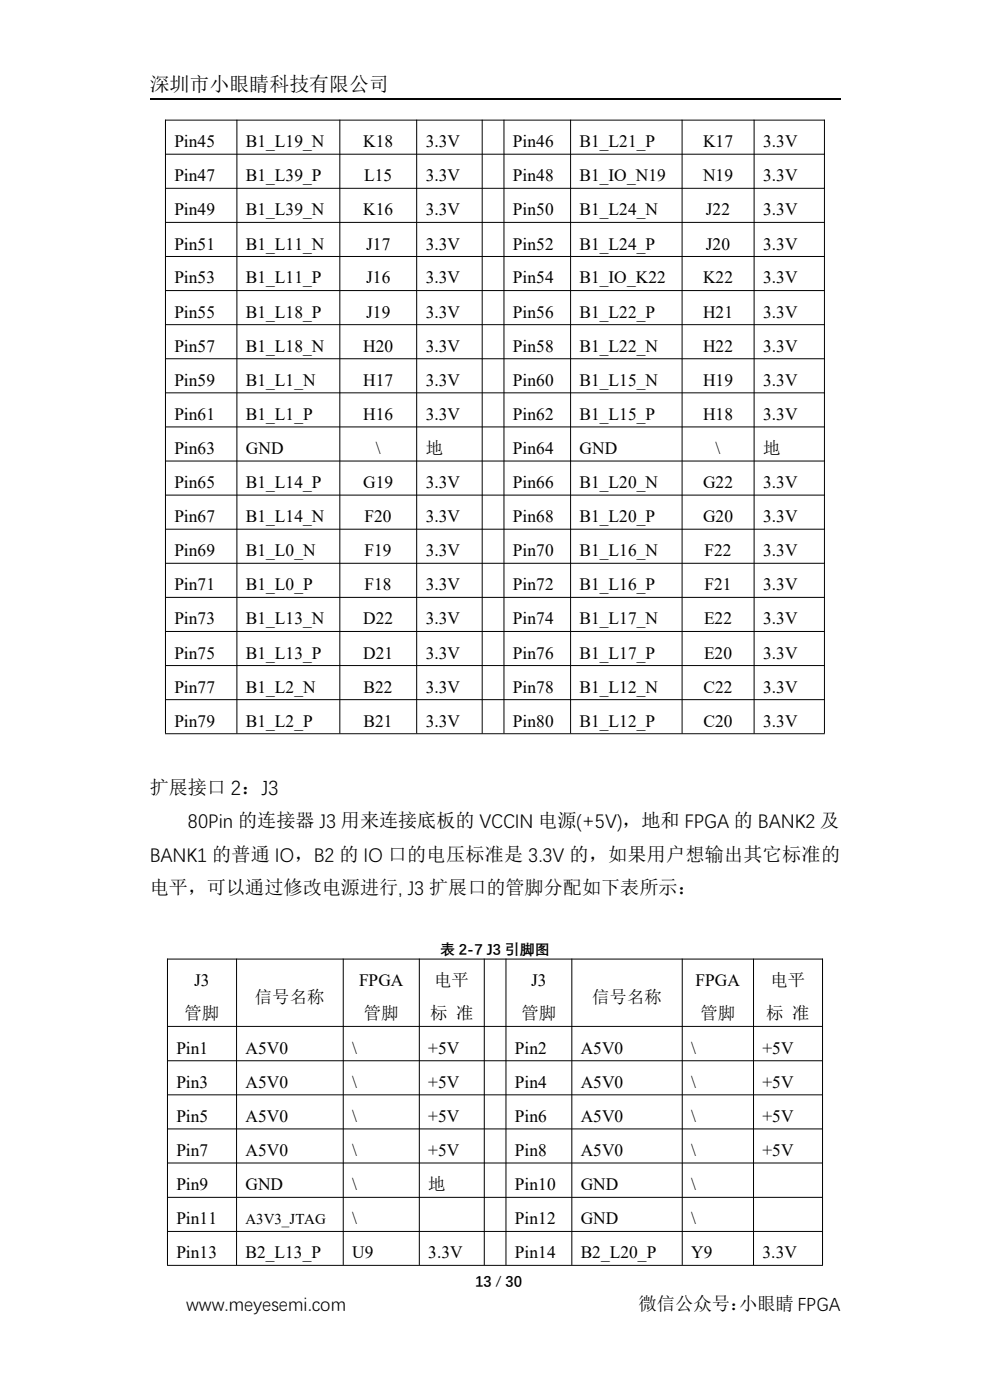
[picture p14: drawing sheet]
<svg xmlns="http://www.w3.org/2000/svg" width="210mm" height="297mm" viewBox="0 0 210 297" stroke-linecap="round" stroke-linejoin="round" font-family="sans-serif">
<defs><g id="words">
<text font-size="4.2" x="31.7" y="19.3">深圳市小眼睛科技有限公司</text>
<g font-size="4.1">
<text x="31.7" y="168.5">扩展接口 2：J3</text>
<text x="39.9" y="175.5">80Pin 的连接器 J3 用来连接底板的 VCCIN 电源(+5V)，地和 FPGA 的 BANK2 及</text>
<text x="31.7" y="182.6">BANK1 的普通 IO，B2 的 IO 口的电压标准是 3.3V 的，如果用户想输出其它标准的</text>
<text x="31.7" y="189.6">电平，可以通过修改电源进行, J3 扩展口的管脚分配如下表所示：</text>
</g>
<g font-size="3.9">
<text x="39.5" y="278">www.meyesemi.com</text>
<text x="135.5" y="278">微信公众号：</text>
<text x="156.8" y="278">小眼睛 FPGA</text>
</g>
<g font-size="3.7">
<text x="37" y="31.2">Pin45</text>
<text x="52.2" y="31.2">B1_L19_N</text>
<text x="77" y="31.2">K18</text>
<text x="90.3" y="31.2">3.3V</text>
<text x="108.8" y="31.2">Pin46</text>
<text x="122.9" y="31.2">B1_L21_P</text>
<text x="149.1" y="31.2">K17</text>
<text x="161.9" y="31.2">3.3V</text>
<text x="37" y="38.5">Pin47</text>
<text x="52.2" y="38.5">B1_L39_P</text>
<text x="77.3" y="38.5">L15</text>
<text x="90.3" y="38.5">3.3V</text>
<text x="108.8" y="38.5">Pin48</text>
<text x="122.9" y="38.5">B1_IO_N19</text>
<text x="149.1" y="38.5">N19</text>
<text x="161.9" y="38.5">3.3V</text>
<text x="37" y="45.7">Pin49</text>
<text x="52.2" y="45.7">B1_L39_N</text>
<text x="77" y="45.7">K16</text>
<text x="90.3" y="45.7">3.3V</text>
<text x="108.8" y="45.7">Pin50</text>
<text x="122.9" y="45.7">B1_L24_N</text>
<text x="149.7" y="45.7">J22</text>
<text x="161.9" y="45.7">3.3V</text>
<text x="37" y="52.9">Pin51</text>
<text x="52.2" y="52.9">B1_L11_N</text>
<text x="77.7" y="52.9">J17</text>
<text x="90.3" y="52.9">3.3V</text>
<text x="108.8" y="52.9">Pin52</text>
<text x="122.9" y="52.9">B1_L24_P</text>
<text x="149.7" y="52.9">J20</text>
<text x="161.9" y="52.9">3.3V</text>
<text x="37" y="60.1">Pin53</text>
<text x="52.2" y="60.1">B1_L11_P</text>
<text x="77.7" y="60.1">J16</text>
<text x="90.3" y="60.1">3.3V</text>
<text x="108.8" y="60.1">Pin54</text>
<text x="122.9" y="60.1">B1_IO_K22</text>
<text x="149.1" y="60.1">K22</text>
<text x="161.9" y="60.1">3.3V</text>
<text x="37" y="67.4">Pin55</text>
<text x="52.2" y="67.4">B1_L18_P</text>
<text x="77.7" y="67.4">J19</text>
<text x="90.3" y="67.4">3.3V</text>
<text x="108.8" y="67.4">Pin56</text>
<text x="122.9" y="67.4">B1_L22_P</text>
<text x="149.1" y="67.4">H21</text>
<text x="161.9" y="67.4">3.3V</text>
<text x="37" y="74.6">Pin57</text>
<text x="52.2" y="74.6">B1_L18_N</text>
<text x="77" y="74.6">H20</text>
<text x="90.3" y="74.6">3.3V</text>
<text x="108.8" y="74.6">Pin58</text>
<text x="122.9" y="74.6">B1_L22_N</text>
<text x="149.1" y="74.6">H22</text>
<text x="161.9" y="74.6">3.3V</text>
<text x="37" y="81.8">Pin59</text>
<text x="52.2" y="81.8">B1_L1_N</text>
<text x="77" y="81.8">H17</text>
<text x="90.3" y="81.8">3.3V</text>
<text x="108.8" y="81.8">Pin60</text>
<text x="122.9" y="81.8">B1_L15_N</text>
<text x="149.1" y="81.8">H19</text>
<text x="161.9" y="81.8">3.3V</text>
<text x="37" y="89.1">Pin61</text>
<text x="52.2" y="89.1">B1_L1_P</text>
<text x="77" y="89.1">H16</text>
<text x="90.3" y="89.1">3.3V</text>
<text x="108.8" y="89.1">Pin62</text>
<text x="122.9" y="89.1">B1_L15_P</text>
<text x="149.1" y="89.1">H18</text>
<text x="161.9" y="89.1">3.3V</text>
<text x="37" y="96.3">Pin63</text>
<text x="52.2" y="96.3">GND</text>
<text x="79.7" y="96.3">\</text>
<text x="90.3" y="96.3">地</text>
<text x="108.8" y="96.3">Pin64</text>
<text x="122.9" y="96.3">GND</text>
<text x="151.8" y="96.3">\</text>
<text x="161.9" y="96.3">地</text>
<text x="37" y="103.5">Pin65</text>
<text x="52.2" y="103.5">B1_L14_P</text>
<text x="77" y="103.5">G19</text>
<text x="90.3" y="103.5">3.3V</text>
<text x="108.8" y="103.5">Pin66</text>
<text x="122.9" y="103.5">B1_L20_N</text>
<text x="149.1" y="103.5">G22</text>
<text x="161.9" y="103.5">3.3V</text>
<text x="37" y="110.8">Pin67</text>
<text x="52.2" y="110.8">B1_L14_N</text>
<text x="77.3" y="110.8">F20</text>
<text x="90.3" y="110.8">3.3V</text>
<text x="108.8" y="110.8">Pin68</text>
<text x="122.9" y="110.8">B1_L20_P</text>
<text x="149.1" y="110.8">G20</text>
<text x="161.9" y="110.8">3.3V</text>
<text x="37" y="118">Pin69</text>
<text x="52.2" y="118">B1_L0_N</text>
<text x="77.3" y="118">F19</text>
<text x="90.3" y="118">3.3V</text>
<text x="108.8" y="118">Pin70</text>
<text x="122.9" y="118">B1_L16_N</text>
<text x="149.4" y="118">F22</text>
<text x="161.9" y="118">3.3V</text>
<text x="37" y="125.2">Pin71</text>
<text x="52.2" y="125.2">B1_L0_P</text>
<text x="77.3" y="125.2">F18</text>
<text x="90.3" y="125.2">3.3V</text>
<text x="108.8" y="125.2">Pin72</text>
<text x="122.9" y="125.2">B1_L16_P</text>
<text x="149.4" y="125.2">F21</text>
<text x="161.9" y="125.2">3.3V</text>
<text x="37" y="132.5">Pin73</text>
<text x="52.2" y="132.5">B1_L13_N</text>
<text x="77" y="132.5">D22</text>
<text x="90.3" y="132.5">3.3V</text>
<text x="108.8" y="132.5">Pin74</text>
<text x="122.9" y="132.5">B1_L17_N</text>
<text x="149.4" y="132.5">E22</text>
<text x="161.9" y="132.5">3.3V</text>
<text x="37" y="139.7">Pin75</text>
<text x="52.2" y="139.7">B1_L13_P</text>
<text x="77" y="139.7">D21</text>
<text x="90.3" y="139.7">3.3V</text>
<text x="108.8" y="139.7">Pin76</text>
<text x="122.9" y="139.7">B1_L17_P</text>
<text x="149.4" y="139.7">E20</text>
<text x="161.9" y="139.7">3.3V</text>
<text x="37" y="146.9">Pin77</text>
<text x="52.2" y="146.9">B1_L2_N</text>
<text x="77.1" y="146.9">B22</text>
<text x="90.3" y="146.9">3.3V</text>
<text x="108.8" y="146.9">Pin78</text>
<text x="122.9" y="146.9">B1_L12_N</text>
<text x="149.2" y="146.9">C22</text>
<text x="161.9" y="146.9">3.3V</text>
<text x="37" y="154.2">Pin79</text>
<text x="52.2" y="154.2">B1_L2_P</text>
<text x="77.1" y="154.2">B21</text>
<text x="90.3" y="154.2">3.3V</text>
<text x="108.8" y="154.2">Pin80</text>
<text x="122.9" y="154.2">B1_L12_P</text>
<text x="149.2" y="154.2">C20</text>
<text x="161.9" y="154.2">3.3V</text>
<text x="41.2" y="209.2">J3</text>
<text x="76.2" y="209.2">FPGA</text>
<text x="92.1" y="209.2">电平</text>
<text x="112.6" y="209.2">J3</text>
<text x="147.5" y="209.2">FPGA</text>
<text x="163.4" y="209.2">电平</text>
<text x="54.1" y="212.7">信号名称</text>
<text x="125.6" y="212.7">信号名称</text>
<text x="39.2" y="216.3">管脚</text>
<text x="77.2" y="216.3">管脚</text>
<text x="91.2" y="216.3">标 准</text>
<text x="110.6" y="216.3">管脚</text>
<text x="148.6" y="216.3">管脚</text>
<text x="162.5" y="216.3">标 准</text>
<text x="37.4" y="223.5">Pin1</text>
<text x="52.1" y="223.5">A5V0</text>
<text x="74.7" y="223.5">\</text>
<text x="90.8" y="223.5">+5V</text>
<text x="109.2" y="223.5">Pin2</text>
<text x="123.2" y="223.5">A5V0</text>
<text x="146.6" y="223.5">\</text>
<text x="161.8" y="223.5">+5V</text>
<text x="37.4" y="230.8">Pin3</text>
<text x="52.1" y="230.8">A5V0</text>
<text x="74.7" y="230.8">\</text>
<text x="90.8" y="230.8">+5V</text>
<text x="109.2" y="230.8">Pin4</text>
<text x="123.2" y="230.8">A5V0</text>
<text x="146.6" y="230.8">\</text>
<text x="161.8" y="230.8">+5V</text>
<text x="37.4" y="238">Pin5</text>
<text x="52.1" y="238">A5V0</text>
<text x="74.7" y="238">\</text>
<text x="90.8" y="238">+5V</text>
<text x="109.2" y="238">Pin6</text>
<text x="123.2" y="238">A5V0</text>
<text x="146.6" y="238">\</text>
<text x="161.8" y="238">+5V</text>
<text x="37.4" y="245.2">Pin7</text>
<text x="52.1" y="245.2">A5V0</text>
<text x="74.7" y="245.2">\</text>
<text x="90.8" y="245.2">+5V</text>
<text x="109.2" y="245.2">Pin8</text>
<text x="123.2" y="245.2">A5V0</text>
<text x="146.6" y="245.2">\</text>
<text x="161.8" y="245.2">+5V</text>
<text x="37.4" y="252.5">Pin9</text>
<text x="52.1" y="252.5">GND</text>
<text x="74.7" y="252.5">\</text>
<text x="90.8" y="252.5">地</text>
<text x="109.2" y="252.5">Pin10</text>
<text x="123.2" y="252.5">GND</text>
<text x="146.6" y="252.5">\</text>
<text x="37.4" y="259.7">Pin11</text>
<text x="74.7" y="259.7">\</text>
<text x="109.2" y="259.7">Pin12</text>
<text x="123.2" y="259.7">GND</text>
<text x="146.6" y="259.7">\</text>
<text x="37.4" y="267">Pin13</text>
<text x="52.1" y="267">B2_L13_P</text>
<text x="74.7" y="267">U9</text>
<text x="90.8" y="267">3.3V</text>
<text x="109.2" y="267">Pin14</text>
<text x="123.2" y="267">B2_L20_P</text>
<text x="146.6" y="267">Y9</text>
<text x="161.8" y="267">3.3V</text>
</g>
<g font-size="3.2">
<text x="93.3" y="202.3">表 2-7 J3 引脚图</text>
<text x="52.1" y="259.7">A3V3_JTAG</text>
<text x="100.8" y="272.9">13 / 30</text>
</g>
</g></defs>
<path d="M31.7 21h146.6" fill="none" stroke="#000" stroke-width=".25"/>
<g fill="none" stroke="#000" stroke-width=".21">
<path d="M35 25.5h140M35 32.7h140M35 39.9h140M35.1 25.4v130.2M50.3 25.4v130.2M72.1 25.4v130.2M88.4 25.4v130.2M102.3 25.4v130.2M106.9 25.4v130.2M121 25.4v130.2M144.7 25.4v130.2M160 25.4v130.2"/>
<path d="M174.9 25.4v130.2M35 47.2h140M35 54.4h140M35 61.6h140M35 68.9h140M35 76.1h140M35 83.3h140M35 90.6h140M35 97.8h140M35 105h140M35 112.3h140M35 119.5h140"/>
<path d="M35 126.7h140M35 134h140M35 141.2h140M35 148.4h140M35 155.7h140M35.4 203.5h139.2M35.4 217.7h139.2M35.5 203.4v65M50.2 203.4v65M72.8 203.4v65M89 203.4v65M102.7 203.4v65"/>
<path d="M107.3 203.4v65M121.3 203.4v65M144.7 203.4v65M159.8 203.4v65M174.5 203.4v65M35.4 225h139.2M35.4 232.3h139.2M35.4 239.5h139.2M35.4 246.7h139.2M35.4 254h139.2M35.4 261.2h139.2M35.4 268.4h139.2"/>
</g>
<use href="#words"/>
</svg>
